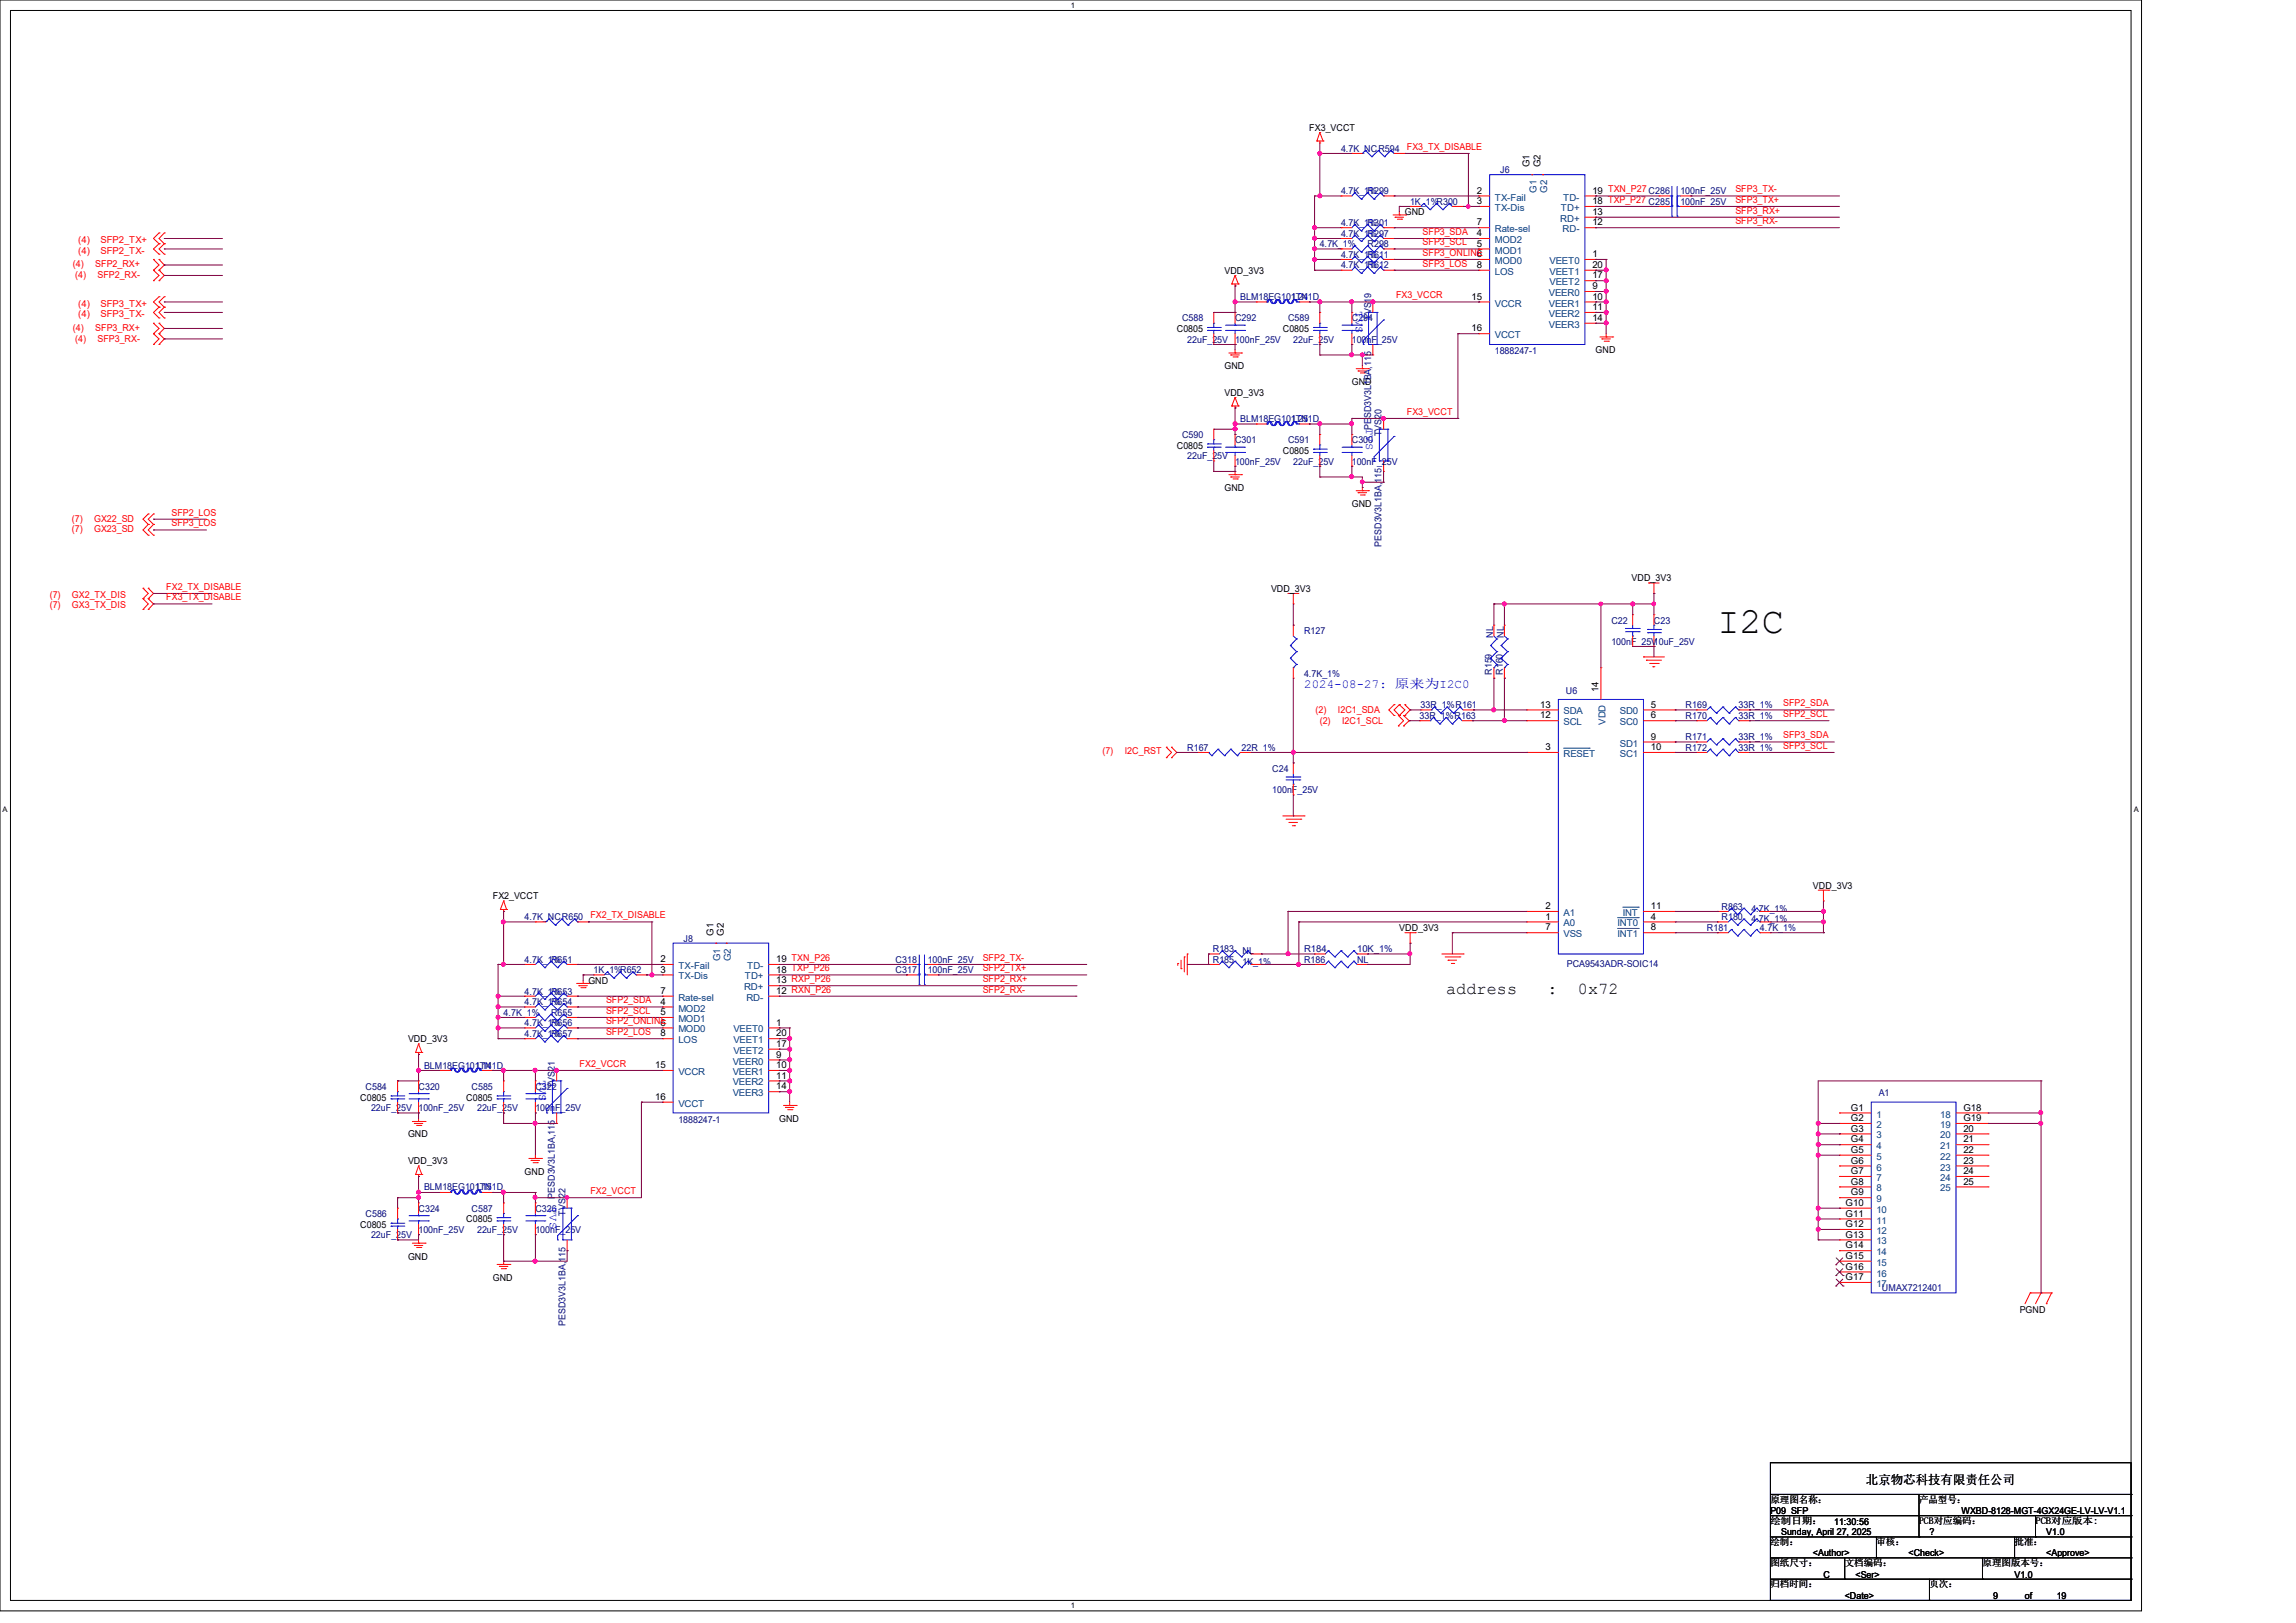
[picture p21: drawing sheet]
<svg xmlns="http://www.w3.org/2000/svg" width="297mm" height="210mm" viewBox="0 0 297 210" stroke-linecap="round" stroke-linejoin="round" font-family="sans-serif">
<defs><g id="words">
<text font-size="4.8" x="222.2" y="81.9">I2C</text>
<g font-size="2.2">
<text x="187.1" y="128.7">address</text>
<text x="200.2" y="128.7">:</text>
<text x="204.1" y="128.7">0x72</text>
</g>
<text font-size="1.6" fill="#00f" x="168.7" y="89">2024-08-27: 原来为I2C0</text>
<text font-size="1.6" x="241.4" y="192">北京物芯科技有限责任公司</text>
<g font-size="1.5" fill="#00f">
<text x="175.4" y="40.3" transform="rotate(90 175.4 40.3)">TVS</text>
<text x="176.7" y="55.4" transform="rotate(90 176.7 55.4)">TVS</text>
<text x="69.8" y="139.7" transform="rotate(90 69.8 139.7)">TVS</text>
<text x="71.1" y="156.2" transform="rotate(90 71.1 156.2)">TVS</text>
</g>
<g font-size="1.2">
<text x="169.4" y="16.9">FX3_VCCT</text>
<text x="197.9" y="21.6" transform="rotate(-90 197.9 21.6)">G1</text>
<text x="199.3" y="21.6" transform="rotate(-90 199.3 21.6)">G2</text>
<text x="181.7" y="27.9">GND</text>
<text x="191" y="25.1">2</text>
<text x="191" y="26.4">3</text>
<text x="191" y="29.2">7</text>
<text x="206" y="25.1">19 TXN_P27 C286</text>
<text x="206" y="26.4">18 TXP_P27 C285</text>
<text x="206" y="27.8">13</text>
<text x="206" y="29.2">12</text>
<text x="158.4" y="35.4">VDD_3V3</text>
<text x="191" y="30.6">4</text>
<text x="191" y="31.9">5</text>
<text x="191" y="33.3">6</text>
<text x="191" y="34.7">8</text>
<text x="206" y="33.3">1</text>
<text x="206" y="34.7">20</text>
<text x="190.4" y="38.8">15</text>
<text x="206" y="37.4">9</text>
<text x="206" y="38.8">10</text>
<text x="206" y="36">17</text>
<text x="206" y="41.5">14</text>
<text x="206" y="40.1">11</text>
<text x="152.2" y="43">C0805</text>
<text x="158.4" y="47.8">GND</text>
<text x="165.9" y="43">C0805</text>
<text x="190.4" y="42.9">16</text>
<text x="206.4" y="45.7">GND</text>
<text x="158.4" y="51.2">VDD_3V3</text>
<text x="174.9" y="49.8">GND</text>
<text x="152.2" y="58">C0805</text>
<text x="165.9" y="58.7">C0805</text>
<text x="158.4" y="63.5">GND</text>
<text x="174.9" y="65.6">GND</text>
<text x="164.4" y="76.6">VDD_3V3</text>
<text x="211.1" y="75.2">VDD_3V3</text>
<text x="206.8" y="89.5" transform="rotate(-90 206.8 89.5)">14</text>
<text x="199.3" y="93">12</text>
<text x="199.3" y="91.6">13</text>
<text x="213.6" y="91.6">5</text>
<text x="213.6" y="93">6</text>
<text x="213.6" y="95.7">9</text>
<text x="199.9" y="97.1">3</text>
<text x="213.6" y="97.1">10</text>
<text x="63.8" y="116.3">FX2_VCCT</text>
<text x="199.9" y="119">1</text>
<text x="199.9" y="117.6">2</text>
<text x="213.6" y="119">4</text>
<text x="213.6" y="117.6">11</text>
<text x="234.5" y="115">VDD_3V3</text>
<text x="85.4" y="124.5">2</text>
<text x="85.4" y="125.9">3</text>
<text x="92.3" y="121.1" transform="rotate(-90 92.3 121.1)">G1</text>
<text x="93.6" y="121.1" transform="rotate(-90 93.6 121.1)">G2</text>
<text x="100.4" y="124.5">19 TXN_P26</text>
<text x="100.4" y="125.9">18 TXP_P26</text>
<text x="181" y="120.4">VDD_3V3</text>
<text x="199.9" y="120.4">7</text>
<text x="213.6" y="120.4">8</text>
<text x="76.1" y="127.3">GND</text>
<text x="85.4" y="130">4</text>
<text x="85.4" y="131.4">5</text>
<text x="85.4" y="128.6">7</text>
<text x="100.4" y="127.3">13 RXP_P26</text>
<text x="100.4" y="128.6">12 RXN_P26</text>
<text x="52.8" y="134.9">VDD_3V3</text>
<text x="85.4" y="132.7">6</text>
<text x="85.4" y="134.1">8</text>
<text x="100.4" y="132.7">1</text>
<text x="100.4" y="136.9">9</text>
<text x="100.4" y="134.1">20</text>
<text x="100.4" y="135.5">17</text>
<text x="46.6" y="142.4">C0805</text>
<text x="60.3" y="142.4">C0805</text>
<text x="84.7" y="142.3">16</text>
<text x="84.7" y="138.2">15</text>
<text x="100.4" y="138.2">10</text>
<text x="100.4" y="141">14</text>
<text x="100.4" y="139.6">11</text>
<text x="239.4" y="143.7">G1</text>
<text x="254" y="143.7">G18</text>
<text x="52.8" y="147.2">GND</text>
<text x="100.8" y="145.2">GND</text>
<text x="239.4" y="145.1">G2</text>
<text x="239.4" y="146.4">G3</text>
<text x="239.4" y="147.8">G4</text>
<text x="239.4" y="149.2">G5</text>
<text x="254" y="145.1">G19</text>
<text x="254" y="146.4">20</text>
<text x="254" y="147.8">21</text>
<text x="254" y="149.2">22</text>
<text x="52.8" y="150.6">VDD_3V3</text>
<text x="67.9" y="152">GND</text>
<text x="239.4" y="150.6">G6</text>
<text x="239.4" y="151.9">G7</text>
<text x="239.4" y="153.3">G8</text>
<text x="239.4" y="154.7">G9</text>
<text x="254" y="150.6">23</text>
<text x="254" y="151.9">24</text>
<text x="254" y="153.3">25</text>
<text x="46.6" y="158.9">C0805</text>
<text x="60.3" y="158.2">C0805</text>
<text x="238.8" y="156">G10</text>
<text x="238.8" y="157.4">G11</text>
<text x="238.8" y="158.8">G12</text>
<text x="238.8" y="160.1">G13</text>
<text x="238.8" y="161.5">G14</text>
<text x="52.8" y="163">GND</text>
<text x="63.8" y="165.7">GND</text>
<text x="238.8" y="162.9">G15</text>
<text x="238.8" y="164.3">G16</text>
<text x="238.8" y="165.6">G17</text>
<text x="261.3" y="169.8">PGND</text>
<text x="229" y="195.9">P09_SFP</text>
<text x="229" y="194.4">原理图名称：</text>
<text x="229" y="197.2">绘制日期：</text>
<text x="237.3" y="197.3">11:30:56</text>
<text x="248.2" y="197.2">PCB对应编码：</text>
<text x="248.2" y="194.4">产品型号：</text>
<text x="253.7" y="195.9">WXBD-8128-MGT-4GX24GE-LV-LV-V1.1</text>
<text x="263.3" y="197.2">PCB对应版本:</text>
<text x="229" y="199.9">绘制：</text>
<text x="229" y="202.6">图纸尺寸：</text>
<text x="230.4" y="198.6">Sunday, April 27, 2025</text>
<text x="234.5" y="201.4">&lt;Author&gt;</text>
<text x="238.6" y="202.6">文档编码：</text>
<text x="242.7" y="199.9">审核：</text>
<text x="246.9" y="201.4">&lt;Check&gt;</text>
<text x="249.6" y="198.6">?</text>
<text x="256.5" y="202.6">原理图版本号：</text>
<text x="260.6" y="199.9">批准：</text>
<text x="264.7" y="198.6">V1.0</text>
<text x="264.7" y="201.4">&lt;Approve&gt;</text>
<text x="229" y="205.4">归档时间：</text>
<text x="235.9" y="204.1">C</text>
<text x="238.6" y="206.9">&lt;Date&gt;</text>
<text x="240" y="204.1">&lt;Ser&gt;</text>
<text x="249.6" y="205.4">页次：</text>
<text x="257.8" y="206.9">9</text>
<text x="260.6" y="204.1">V1.0</text>
<text x="262" y="206.9">of</text>
<text x="266.1" y="206.9">19</text>
</g>
<g font-size="1.2" fill="#000080">
<text x="173.5" y="19.6">4.7K_NCR594</text>
<text x="194.1" y="22.4">J6</text>
<text x="173.5" y="29.3">4.7K_1%</text>
<text x="173.5" y="25.1">4.7K_1%</text>
<text x="176.9" y="29.3">R301</text>
<text x="176.9" y="25.1">R299</text>
<text x="182.4" y="26.5">1K_1%R300</text>
<text x="217.4" y="25.1">100nF_25V</text>
<text x="217.4" y="26.5">100nF_25V</text>
<text x="170.7" y="32">4.7K_1%</text>
<text x="173.5" y="34.7">4.7K_1%</text>
<text x="173.5" y="33.4">4.7K_1%</text>
<text x="173.5" y="30.6">4.7K_1%</text>
<text x="176.9" y="34.7">R612</text>
<text x="176.9" y="33.4">R611</text>
<text x="176.9" y="30.6">R297</text>
<text x="176.9" y="32">R298</text>
<text x="152.9" y="41.6">C588</text>
<text x="159.8" y="41.6">C292</text>
<text x="160.4" y="38.9">BLM18EG101TN1D</text>
<text x="166.6" y="41.6">C589</text>
<text x="167.3" y="38.9">L24</text>
<text x="174.9" y="41.6">C294</text>
<text x="177.4" y="41.4" transform="rotate(-90 177.4 41.4)">TVS19</text>
<text x="153.6" y="44.3">22uF_25V</text>
<text x="159.8" y="44.3">100nF_25V</text>
<text x="167.3" y="44.3">22uF_25V</text>
<text x="174.9" y="44.3">100nF_25V</text>
<text x="193.4" y="45.8">1888247-1</text>
<text x="152.9" y="56.7">C590</text>
<text x="153.6" y="59.4">22uF_25V</text>
<text x="159.8" y="57.4">C301</text>
<text x="160.4" y="54.6">BLM18EG101TN1D</text>
<text x="166.6" y="57.4">C591</text>
<text x="167.3" y="54.6">L25</text>
<text x="174.9" y="57.4">C300</text>
<text x="177.4" y="55.7" transform="rotate(-90 177.4 55.7)">PESD3V3L1BA,115</text>
<text x="178.7" y="56.5" transform="rotate(-90 178.7 56.5)">TVS20</text>
<text x="159.8" y="60.1">100nF_25V</text>
<text x="167.3" y="60.1">22uF_25V</text>
<text x="174.9" y="60.1">100nF_25V</text>
<text x="178.7" y="70.7" transform="rotate(-90 178.7 70.7)">PESD3V3L1BA,115</text>
<text x="168.7" y="82">R127</text>
<text x="193.2" y="82.5" transform="rotate(-90 193.2 82.5)">NL</text>
<text x="194.5" y="82.5" transform="rotate(-90 194.5 82.5)">NL</text>
<text x="208.4" y="80.7">C22</text>
<text x="208.4" y="83.4">100nF_25V10uF_25V</text>
<text x="213.9" y="80.7">C23</text>
<text x="168.7" y="87.5">4.7K_1%</text>
<text x="193" y="87.3" transform="rotate(-90 193 87.3)">R159</text>
<text x="194.4" y="87.3" transform="rotate(-90 194.4 87.3)">R160</text>
<text x="202.6" y="89.7">U6</text>
<text x="183.6" y="93">33R_1%R163</text>
<text x="183.8" y="91.7">33R_1%R161</text>
<text x="218.1" y="91.7">R169</text>
<text x="218.1" y="95.8">R171</text>
<text x="218.1" y="93">R170</text>
<text x="224.9" y="91.7">33R_1%</text>
<text x="224.9" y="95.8">33R_1%</text>
<text x="224.9" y="93">33R_1%</text>
<text x="153.6" y="97.2">R167</text>
<text x="160.6" y="97.2">22R_1%</text>
<text x="164.6" y="99.9">C24</text>
<text x="218.1" y="97.2">R172</text>
<text x="224.9" y="97.2">33R_1%</text>
<text x="164.6" y="102.6">100nF_25V</text>
<text x="67.9" y="119.1">4.7K_NCR650</text>
<text x="222.7" y="119.1">R180</text>
<text x="222.7" y="117.7">R863</text>
<text x="226.6" y="119.3">4.7K_1%</text>
<text x="226.6" y="118">4.7K_1%</text>
<text x="67.9" y="124.6">4.7K_1%</text>
<text x="71.3" y="124.6">R651</text>
<text x="76.8" y="125.9">1K_1%R652</text>
<text x="88.4" y="121.8">J8</text>
<text x="115.9" y="125.9">C317</text>
<text x="115.9" y="124.6">C318</text>
<text x="120" y="124.6">100nF_25V</text>
<text x="120" y="125.9">100nF_25V</text>
<text x="156.9" y="124.6">R185</text>
<text x="156.9" y="123.2">R183</text>
<text x="160.7" y="124.8">1K_1%</text>
<text x="160.7" y="123.5">NL</text>
<text x="168.7" y="124.6">R186</text>
<text x="168.7" y="123.2">R184</text>
<text x="175.6" y="124.6">NL</text>
<text x="175.6" y="123.2">10K_1%</text>
<text x="202.7" y="125.1">PCA9543ADR-SOIC14</text>
<text x="220.8" y="120.4">R181</text>
<text x="227.7" y="120.4">4.7K_1%</text>
<text x="65.1" y="131.4">4.7K_1%</text>
<text x="67.9" y="130">4.7K_1%</text>
<text x="67.9" y="128.7">4.7K_1%</text>
<text x="71.3" y="130">R654</text>
<text x="71.3" y="131.4">R655</text>
<text x="71.3" y="128.7">R653</text>
<text x="67.9" y="134.2">4.7K_1%</text>
<text x="67.9" y="132.8">4.7K_1%</text>
<text x="71.3" y="134.2">R657</text>
<text x="71.3" y="132.8">R656</text>
<text x="47.3" y="141">C584</text>
<text x="48" y="143.8">22uF_25V 100nF_25V</text>
<text x="54.1" y="141">C320</text>
<text x="54.9" y="138.3">BLM18EG101TN1D</text>
<text x="61" y="141">C585</text>
<text x="61.7" y="143.8">22uF_25V</text>
<text x="61.7" y="138.3">L14</text>
<text x="69.3" y="141">C322</text>
<text x="69.3" y="143.8">100nF_25V</text>
<text x="71.8" y="140.8" transform="rotate(-90 71.8 140.8)">TVS21</text>
<text x="243" y="141.9">A1</text>
<text x="87.8" y="145.3">1888247-1</text>
<text x="54.9" y="154">BLM18EG101TN1D</text>
<text x="61.7" y="154">L15</text>
<text x="71.8" y="155.1" transform="rotate(-90 71.8 155.1)">PESD3V3L1BA,115</text>
<text x="47.3" y="157.5">C586</text>
<text x="48" y="160.2">22uF_25V</text>
<text x="54.1" y="156.8">C324</text>
<text x="54.1" y="159.6">100nF_25V</text>
<text x="61" y="156.8">C587</text>
<text x="61.7" y="159.6">22uF_25V</text>
<text x="69.3" y="156.8">C326</text>
<text x="69.3" y="159.6">100nF_25V</text>
<text x="73.2" y="157.3" transform="rotate(-90 73.2 157.3)">TVS22</text>
<text x="243.5" y="167.1">UMAX7212401</text>
<text x="73.2" y="171.6" transform="rotate(-90 73.2 171.6)">PESD3V3L1BA,115</text>
</g>
<g font-size="1.2" fill="#f00">
<text x="182" y="19.4">FX3_TX_DISABLE</text>
<text x="224.5" y="24.9">SFP3_TX-</text>
<text x="224.5" y="26.2">SFP3_TX+</text>
<text x="224.5" y="27.6">SFP3_RX+</text>
<text x="224.5" y="29">SFP3_RX-</text>
<text x="9.4" y="34.6">(4)</text>
<text x="9.7" y="36">(4)</text>
<text x="10.1" y="32.8">(4)</text>
<text x="10.1" y="31.5">(4)</text>
<text x="12.3" y="34.6">SFP2_RX+</text>
<text x="12.6" y="36">SFP2_RX-</text>
<text x="13" y="31.5">SFP2_TX+</text>
<text x="13" y="32.8">SFP2_TX-</text>
<text x="184" y="30.4">SFP3_SDA</text>
<text x="184" y="31.8">SFP3_SCL</text>
<text x="184" y="33.1">SFP3_ONLINE</text>
<text x="184" y="34.5">SFP3_LOS</text>
<text x="10.1" y="41">(4)</text>
<text x="10.1" y="39.7">(4)</text>
<text x="13" y="39.7">SFP3_TX+</text>
<text x="13" y="41">SFP3_TX-</text>
<text x="180.6" y="38.6">FX3_VCCR</text>
<text x="9.4" y="42.8">(4)</text>
<text x="9.7" y="44.2">(4)</text>
<text x="12.3" y="42.8">SFP3_RX+</text>
<text x="12.6" y="44.2">SFP3_RX-</text>
<text x="182" y="53.7">FX3_VCCT</text>
<text x="9.3" y="68.9">(7)</text>
<text x="9.3" y="67.5">(7)</text>
<text x="12.2" y="68.9">GX23_SD</text>
<text x="12.2" y="67.5">GX22_SD</text>
<text x="22.2" y="66.7">SFP2_LOS</text>
<text x="22.2" y="68.1">SFP3_LOS</text>
<text x="6.4" y="77.4">(7)</text>
<text x="9.3" y="77.4">GX2_TX_DIS</text>
<text x="21.5" y="76.3">FX2_TX_DISABLE</text>
<text x="21.5" y="77.7">FX3_TX_DISABLE</text>
<text x="6.4" y="78.7">(7)</text>
<text x="9.3" y="78.7">GX3_TX_DIS</text>
<text x="170.2" y="92.2">(2)</text>
<text x="170.7" y="93.7">(2)</text>
<text x="173.1" y="92.2">I2C1_SDA</text>
<text x="173.6" y="93.7">I2C1_SCL</text>
<text x="230.7" y="92.8">SFP2_SCL</text>
<text x="230.7" y="91.4">SFP2_SDA</text>
<text x="230.7" y="95.5">SFP3_SDA</text>
<text x="142.6" y="97.5">(7)</text>
<text x="145.5" y="97.5">I2C_RST</text>
<text x="230.7" y="96.9">SFP3_SCL</text>
<text x="76.4" y="118.8">FX2_TX_DISABLE</text>
<text x="127.1" y="124.3">SFP2_TX-</text>
<text x="127.1" y="125.7">SFP2_TX+</text>
<text x="78.4" y="129.8">SFP2_SDA</text>
<text x="78.4" y="131.2">SFP2_SCL</text>
<text x="127.1" y="128.4">SFP2_RX-</text>
<text x="127.1" y="127.1">SFP2_RX+</text>
<text x="78.4" y="132.5">SFP2_ONLINE</text>
<text x="78.4" y="133.9">SFP2_LOS</text>
<text x="75" y="138">FX2_VCCR</text>
<text x="76.4" y="154.5">FX2_VCCT</text>
</g>
<g font-size="1.2" fill="#004080">
<text x="193.4" y="25.9">TX-Fail</text>
<text x="193.4" y="27.3">TX-Dis</text>
<text x="198.8" y="24.9" transform="rotate(-90 198.8 24.9)">G1</text>
<text x="200.1" y="24.9" transform="rotate(-90 200.1 24.9)">G2</text>
<text x="201.8" y="28.7">RD+</text>
<text x="201.9" y="27.3">TD+</text>
<text x="202.2" y="25.9">TD-</text>
<text x="193.4" y="31.5">MOD2</text>
<text x="193.4" y="32.8">MOD1</text>
<text x="193.4" y="34.2">MOD0</text>
<text x="193.4" y="30.1">Rate-sel</text>
<text x="193.4" y="35.6">LOS</text>
<text x="200.4" y="34.2">VEET0</text>
<text x="200.4" y="35.6">VEET1</text>
<text x="202.1" y="30.1">RD-</text>
<text x="193.4" y="39.7">VCCR</text>
<text x="200.4" y="38.3">VEER0</text>
<text x="200.4" y="39.7">VEER1</text>
<text x="200.4" y="41">VEER2</text>
<text x="200.4" y="36.9">VEET2</text>
<text x="193.4" y="43.8">VCCT</text>
<text x="200.4" y="42.4">VEER3</text>
<text x="202.3" y="93.9">SCL</text>
<text x="202.3" y="92.5">SDA</text>
<text x="207.7" y="93.8" transform="rotate(-90 207.7 93.8)">VDD</text>
<text x="209.5" y="92.5">SD0</text>
<text x="209.5" y="93.9">SC0</text>
<text x="202.3" y="98">RESET</text>
<text x="209.5" y="96.6">SD1</text>
<text x="209.5" y="98">SC1</text>
<text x="202.3" y="119.9">A0</text>
<text x="202.3" y="118.5">A1</text>
<text x="209.2" y="119.9">INT0</text>
<text x="209.9" y="118.5">INT</text>
<text x="87.8" y="125.4">TX-Fail</text>
<text x="93.2" y="124.4" transform="rotate(-90 93.2 124.4)">G1</text>
<text x="94.5" y="124.4" transform="rotate(-90 94.5 124.4)">G2</text>
<text x="96.6" y="125.4">TD-</text>
<text x="202.3" y="121.3">VSS</text>
<text x="209.2" y="121.3">INT1</text>
<text x="87.8" y="126.7">TX-Dis</text>
<text x="87.8" y="130.9">MOD2</text>
<text x="87.8" y="129.5">Rate-sel</text>
<text x="96.3" y="128.1">RD+</text>
<text x="96.3" y="126.7">TD+</text>
<text x="96.6" y="129.5">RD-</text>
<text x="87.8" y="132.2">MOD1</text>
<text x="87.8" y="133.6">MOD0</text>
<text x="87.8" y="135">LOS</text>
<text x="94.8" y="137.8">VEER0</text>
<text x="94.9" y="133.6">VEET0</text>
<text x="94.9" y="135">VEET1</text>
<text x="94.9" y="136.4">VEET2</text>
<text x="87.8" y="143.2">VCCT</text>
<text x="87.8" y="139.1">VCCR</text>
<text x="94.8" y="139.1">VEER1</text>
<text x="94.8" y="141.9">VEER3</text>
<text x="94.8" y="140.5">VEER2</text>
<text x="242.7" y="144.6">1</text>
<text x="242.7" y="146">2</text>
<text x="242.7" y="147.3">3</text>
<text x="242.7" y="148.7">4</text>
<text x="251" y="144.6">18</text>
<text x="251" y="146">19</text>
<text x="251" y="147.3">20</text>
<text x="251" y="148.7">21</text>
<text x="242.7" y="150.1">5</text>
<text x="242.7" y="151.5">6</text>
<text x="242.7" y="152.8">7</text>
<text x="242.7" y="154.2">8</text>
<text x="242.7" y="155.6">9</text>
<text x="251" y="150.1">22</text>
<text x="251" y="151.5">23</text>
<text x="251" y="152.8">24</text>
<text x="251" y="154.2">25</text>
<text x="242.7" y="156.9">10</text>
<text x="242.7" y="158.3">11</text>
<text x="242.7" y="159.7">12</text>
<text x="242.7" y="161">13</text>
<text x="242.7" y="162.4">14</text>
<text x="242.7" y="163.8">15</text>
<text x="242.7" y="165.2">16</text>
<text x="242.7" y="166.5">17</text>
</g>
<g font-size="1">
<text x="138.5" y="1">1</text>
<text x=".3" y="105.1">A</text>
<text x="276" y="105.1">A</text>
<text x="138.5" y="208.1">1</text>
</g>
</g></defs>
<path d="M0 0h277v208.4h-277zM1.4 1.4h274.3v205.7h-274.3z" fill="none" stroke="#000" stroke-width=".13"/>
<g fill="#fff">
<path d="M138.5 .1h.6v1.1h-.6z"/>
<path d="M138.5 207.2h.6v1.1h-.6z"/>
<path d="M.3 104.2h.7v1.1h-.7z"/>
<path d="M276 104.2h.6v1.1h-.6z"/>
</g>
<g fill="none" stroke="#f00" stroke-width=".13">
<path d="M170.3 18.2h.1M170.3 18.2h.9M170.7 18.5h.1M170.7 17.1h.1M170.7 18.2v.3M170.7 17.1l-.4 1.1M170.7 17.1l.5 1.1M171.2 18.2h.1M174.9 19.9h.1M174.9 19.9h1.3M180.3 19.9h1.4M181.7 19.9h.1"/>
<path d="M19.9 33.6h.1M19.9 35h.1M19.9 36.3h.1M19.9 33.6l.7 .7-.7 .7M19.9 35l.7 .6-.7 .7M20.6 30.1h.1M20.6 31.5h.1M20.6 32.9h.1M20.6 38.4h.1M20.6 39.8h.1M20.6 35h.1M20.6 33.6h.1"/>
<path d="M20.6 36.3h.1M20.6 30.1l-.7 .8 .7 .6M20.6 31.5l-.7 .7 .7 .7M20.6 38.4l-.7 .7 .7 .7M20.6 39.8l-.7 .6 .7 .7M20.6 33.6l.7 .7-.7 .7M20.6 35l.7 .6-.7 .7M21.3 30.1h.1M21.3 31.5h.1M21.3 32.9h.1M21.3 38.4h.1M21.3 39.8h.1"/>
<path d="M21.3 30.1l-.7 .8 .7 .6M21.3 31.5l-.7 .7 .7 .7M21.3 38.4l-.7 .7 .7 .7M21.3 39.8l-.7 .6 .7 .7M159.3 36.7h.1M159.3 36.7h.9M159.8 37h.1M159.8 35.6h.1M159.8 36.7v.3M159.8 35.6l-.5 1.1M159.8 35.6l.4 1.1M160.2 36.7h.1"/>
<path d="M162.5 39.1h.1M162.5 39.1h1.4M168 39.1h1.4M169.4 39.1h.1M173.5 35h.1M173.5 33.6h.1M173.5 29.5h.1M173.5 30.9h.1M173.5 32.2h.1M173.5 25.4h.1M173.5 35h1.4M173.5 33.6h1.4"/>
<path d="M173.5 25.4h1.4M173.5 30.9h1.4M173.5 32.2h1.4M173.5 29.5h1.4M177.6 39.1h.1M177.6 39.1v1.3M179 35h1.3M179 33.6h1.3M179 25.4h1.3M179 30.9h1.3M179 32.2h1.3M179 29.5h1.3"/>
<path d="M180.2 27.8h1.7M180.3 35h.1M180.3 33.6h.1M180.3 29.5h.1M180.3 30.9h.1M180.3 32.2h.1M180.3 25.4h.1M180.5 28.1h.1M180.5 28.1h1.1M180.8 28.4h.5M181 27.8h.1M181 27.4v.4"/>
<path d="M181.3 28.4h.1M181.9 27.8h.1M182.4 26.7h.1M182.4 26.7h1.4M187.9 26.7h1.4M189.3 26.7h.1M191.3 25.4h.1M191.3 26.7h.1M191.3 30.9h.1M191.3 32.2h.1M191.3 33.6h.1M191.3 29.5h.1"/>
<path d="M191.3 35h.1M191.3 39.1h.1M191.3 35h1.4M191.3 33.6h1.4M191.3 25.4h1.4M191.3 26.7h1.4M191.3 30.9h1.4M191.3 32.2h1.4M191.3 29.5h1.4M191.3 39.1h1.4M198.2 22.6h.1M199.6 22.6h.1"/>
<path d="M205 28.1h1.4M205 35h1.4M205 33.6h1.4M205 25.4h1.4M205 26.7h1.4M205 29.5h1.4M205 37.7h1.4M205 39.1h1.4M205 36.3h1.4M206.4 33.6h.1M206.4 37.7h.1M206.4 39.1h.1"/>
<path d="M206.4 35h.1M206.4 25.4h.1M206.4 26.7h.1M206.4 36.3h.1M206.4 28.1h.1M206.4 29.5h.1M214.6 25.4h.1M214.6 26.7h.1M214.6 25.4h1.4M214.6 26.7h1.4M217.4 25.4h1.3M217.4 26.7h1.3"/>
<path d="M218.7 25.4h.1M218.7 26.7h.1M19.9 43.2h.1M19.9 44.6h.1M19.9 41.8h.1M19.9 43.2l.7 .7-.7 .7M19.9 41.8l.7 .7-.7 .7M20.6 41.1h.1M20.6 44.6h.1M20.6 43.2h.1M20.6 41.8h.1M20.6 43.2l.7 .7-.7 .7"/>
<path d="M20.6 41.8l.7 .7-.7 .7M21.3 41.1h.1M157 55.5h.1M157 59.6h.1M157 40.4h.1M157 44.6h.1M157 40.4v1.4M157 43.2v1.4M157 55.5v1.4M157 58.3v1.3M159 45.7h1.6M159.2 45.9h.1"/>
<path d="M159.2 45.9h1.1M159.3 52.5h.1M159.3 52.5h.9M159.5 46.2h.6M159.8 45.7h.1M159.8 52.8h.1M159.8 51.4h.1M159.8 40.4h.1M159.8 44.6h.1M159.8 56.2h.1M159.8 40.4v1.4M159.8 43.2v1.4"/>
<path d="M159.8 45.3v.4M159.8 52.5v.3M159.8 56.2v1.4M159.8 59v1.3M159.8 51.4l-.5 1.1M159.8 51.4l.4 1.1M160.1 46.2h.1M160.2 52.5h.1M160.6 45.7h.1M162.5 54.9h.1M162.5 54.9h1.4M168 54.9h1.4"/>
<path d="M169.4 54.9h.1M170.7 40.4h.1M170.7 44.6h.1M170.7 56.2h.1M170.7 40.4v1.4M170.7 43.2v1.4M170.7 56.2v1.4M170.7 59v1.3M174.9 56.2h.1M174.9 40.4h.1M174.9 44.6h.1M174.9 40.4v1.4"/>
<path d="M174.9 43.2v1.4M174.9 56.2v1.4M174.9 59v1.3M175.4 47.7h1.6M175.7 48h.1M175.7 48h1.1M176 48.3h.5M176.2 47.7h.1M176.2 47.3v.4M176.5 48.3h.1M177 47.7h.1M177.6 45.9h.1"/>
<path d="M177.6 44.6v1.3M179 54.1h.1M179 54.1v1.4M179 59.6v1.4M191.3 43.2h.1M191.3 43.2h1.4M205 41.8h1.4M205 40.4h1.4M206.4 41.8h.1M206.4 40.4h.1M207 43.6h1.6M207.2 43.9h.1"/>
<path d="M207.2 43.9h1.1M207.5 44.2h.6M207.8 43.6h.1M207.8 43.2v.4M208.1 44.2h.1M208.6 43.6h.1M18.5 77.5h.1M18.5 76.1h.1M18.5 78.9h.1M18.5 76.1l.7 .7-.7 .7M18.5 77.5l.7 .6-.7 .8M19.2 67.9h.1"/>
<path d="M19.2 69.3h.1M19.2 66.5h.1M19.2 76.1h.1M19.2 77.5h.1M19.2 78.9h.1M19.2 67.9l-.7 .7 .7 .7M19.2 66.5l-.7 .7 .7 .7M19.2 76.1l.7 .7-.7 .7M19.2 77.5l.7 .6-.7 .8M19.9 69.3h.1M19.9 67.9h.1M19.9 66.5h.1"/>
<path d="M19.9 67.9l-.7 .7 .7 .7M19.9 66.5l-.7 .7 .7 .7M159 61.4h1.6M159.2 61.7h.1M159.2 61.7h1.1M159.5 62h.6M159.8 61.4h.1M159.8 60.3h.1M159.8 61v.4M160.1 62h.1M160.6 61.4h.1M166.6 76.8h.1"/>
<path d="M166.6 76.8h1.4M167.3 78.1h.1M167.3 76.8v1.3M170.7 60.3h.1M174.9 60.3h.1M175.4 63.5h1.6M175.7 63.8h.1M175.7 63.8h1.1M176 64.1h.5M176.2 63.5h.1M176.2 63.1v.4M176.5 64.1h.1"/>
<path d="M177 63.5h.1M179 61h.1M211.2 79.5h.1M211.2 79.5v1.4M213.3 75.4h.1M213.3 75.4h1.3M214 76.8h.1M214 79.5h.1M214 75.4v1.4M214 79.5v1.4M150.9 96.7h.1M150.9 98h.1"/>
<path d="M150.9 96.7l.7 .7-.7 .6M151.6 98h.1M151.6 96.7h.1M151.6 96.7l.6 .7-.6 .6M155 97.4h.1M155 97.4h1.3M160.4 97.4h1.4M161.8 97.4h.1M167.3 98.7h.1M167.3 80.9h.1M167.3 87.8h.1M167.3 80.9v1.4"/>
<path d="M167.3 86.4v1.4M167.3 98.7v1.4M180.3 91.2h.1M180.3 92.6h.1M180.3 91.2l-.6 .7 .6 .7M180.9 92.6h.1M180.9 93.9h.1M180.9 92.6l.7 .7-.7 .6M181 92.6h.1M181 91.2h.1M181 91.2l-.7 .7 .7 .7M181 91.2l.7 .7-.7 .7"/>
<path d="M181.6 93.9h.1M181.6 92.6h.1M181.6 92.6l.7 .7-.7 .6M181.7 91.2h.1M181.7 92.6h.1M181.7 91.2l.7 .7-.7 .7M183.6 93.3h.1M183.6 93.3h1.4M183.8 91.9h.1M183.8 91.9h1.4M189.1 93.3h1.4M189.3 91.9h1.3"/>
<path d="M190.5 93.3h.1M190.6 91.9h.1M193.3 87.8h.1M193.3 80.9h.1M193.3 80.9v1.4M193.3 86.4v1.4M194.6 87.8h.1M194.6 80.9h.1M194.6 80.9v1.4M194.6 86.4v1.4M197.5 97.4h.1M197.5 93.3h.1"/>
<path d="M197.5 91.9h.1M197.5 93.3h4.1M197.5 91.9h4.1M197.5 97.4h4.1M207.1 86.4h.1M207.1 86.4v4.1M211.2 83.7h.1M211.2 82.3v1.4M212.6 85h.1M212.6 85h2.7M212.6 93.3h4.1M212.6 91.9h4.1"/>
<path d="M212.6 97.4h4.1M212.6 96h4.1M213 85.4h.1M213 85.4h1.9M213.4 85.9h1.1M213.8 86.3h.1M213.8 86.3h.3M214 83.7h.1M214 82.3v1.4M214.5 85.9h.1M216.7 91.9h.1M216.7 93.3h.1"/>
<path d="M216.7 96h.1M216.7 97.4h.1M219.5 91.9h.1M219.5 97.4h.1M219.5 96h.1M219.5 93.3h.1M219.5 93.3h1.3M219.5 91.9h1.3M219.5 97.4h1.3M219.5 96h1.3M224.9 93.3h1.4M224.9 91.9h1.4"/>
<path d="M224.9 97.4h1.4M224.9 96h1.4M226.3 91.9h.1M226.3 97.4h.1M226.3 96h.1M226.3 93.3h.1M64.7 117.7h.1M64.7 117.7h.8M65.2 117.9h.1M65.2 116.6h.1M65.2 117.7v.2M65.2 116.6l-.5 1.1"/>
<path d="M65.2 116.6l.3 1.1M65.5 117.7h.1M69.3 119.3h.1M69.3 119.3h1.3M74.7 119.3h1.4M76.1 119.3h.1M165.9 105.6h2.8M166.4 106h1.9M166.8 106.4h.1M166.8 106.4h1.1M167.2 106.8h.3M167.3 102.9h.1"/>
<path d="M167.3 101.5v1.4M167.5 106.8h.1M168.3 106h.1M168.7 105.6h.1M197.5 119.3h.1M197.5 117.9h.1M197.5 119.3h4.1M197.5 117.9h4.1M212.6 119.3h4.1M212.6 117.9h4.1M216.7 119.3h.1M216.7 117.9h.1"/>
<path d="M222.2 119.3h.1M222.2 117.9h.1M222.2 119.3h1.4M222.2 117.9h1.4M227.7 119.3h1.3M227.7 117.9h1.3M229 119.3h.1M229 117.9h.1M235.2 115.2h1.4M235.9 116.6h.1M235.9 115.2v1.4M236.6 115.2h.1"/>
<path d="M51.4 139.9h.1M51.4 139.9v1.4M53.8 136.2h.1M53.8 136.2h.8M54.1 136.4h.1M54.1 135.1h.1M54.1 139.9h.1M54.1 136.2v.2M54.1 139.9v1.4M54.1 135.1l-.3 1.1M54.1 135.1l.5 1.1M54.6 136.2h.1"/>
<path d="M56.9 138.5h.1M56.9 138.5h1.4M62.4 138.5h1.4M63.8 138.5h.1M65.2 139.9h.1M65.2 139.9v1.4M67.9 130.3h.1M67.9 131.7h.1M67.9 124.8h.1M67.9 134.4h.1M67.9 133h.1M67.9 128.9h.1"/>
<path d="M67.9 124.8h1.4M67.9 130.3h1.4M67.9 131.7h1.4M67.9 133h1.4M67.9 128.9h1.4M67.9 134.4h1.4M69.3 139.9h.1M69.3 139.9v1.4M72 138.5h.1M72 138.5v1.4M73.4 124.8h1.3M73.4 130.3h1.3"/>
<path d="M73.4 131.7h1.3M73.4 133h1.3M73.4 128.9h1.3M73.4 134.4h1.3M74.6 127.3h1.6M74.7 130.3h.1M74.7 131.7h.1M74.7 124.8h.1M74.7 134.4h.1M74.7 133h.1M74.7 128.9h.1M74.9 127.6h.1"/>
<path d="M74.9 127.6h1.1M75.1 127.8h.6M75.4 127.3h.1M75.4 126.9v.4M75.7 127.8h.1M76.2 127.3h.1M76.8 126.2h.1M76.8 126.2h1.3M82.3 126.2h1.4M83.7 126.2h.1M85.7 124.8h.1M85.7 126.2h.1"/>
<path d="M85.7 130.3h.1M85.7 131.7h.1M85.7 133h.1M85.7 128.9h.1M85.7 134.4h.1M85.7 138.5h.1M85.7 138.5h1.4M85.7 124.8h1.4M85.7 130.3h1.4M85.7 131.7h1.4M85.7 126.2h1.4M85.7 133h1.4"/>
<path d="M85.7 128.9h1.4M85.7 134.4h1.4M92.6 122h.1M93.9 122h.1M99.4 127.6h1.4M99.4 138.5h1.4M99.4 124.8h1.4M99.4 126.2h1.4M99.4 133h1.4M99.4 128.9h1.4M99.4 134.4h1.4M99.4 137.2h1.4"/>
<path d="M99.4 135.8h1.4M99.4 139.9h1.4M100.8 133h.1M100.8 137.2h.1M100.8 138.5h.1M100.8 134.4h.1M100.8 124.8h.1M100.8 126.2h.1M100.8 135.8h.1M100.8 127.6h.1M100.8 128.9h.1M100.8 139.9h.1"/>
<path d="M117.3 124.8h.1M117.3 126.2h.1M117.3 124.8h1.3M117.3 126.2h1.3M120 124.8h1.4M120 126.2h1.4M121.4 124.8h.1M121.4 126.2h.1M152.4 124.7h.1M152.4 124.7v.2M152.8 125.3h.1M152.8 124.2v1.1"/>
<path d="M153.2 123.8h.1M153.2 123.8v2M153.6 123.4h.1M153.6 123.4v2.8M156.3 124.8h.1M156.3 123.4h.1M156.3 123.4h1.4M156.3 124.8h1.4M161.8 123.4h1.4M161.8 124.8h1.4M163.2 124.8h.1M163.2 123.4h.1"/>
<path d="M170.1 123.4h.1M170.1 124.8h.1M170.1 123.4h1.4M170.1 124.8h1.4M175.6 123.4h1.3M175.6 124.8h1.3M176.9 123.4h.1M176.9 124.8h.1M181.7 120.7h1.4M182.4 122h.1M182.4 120.7v1.3M183.1 120.7h.1"/>
<path d="M186.5 123.4h2.8M186.9 123.8h1.9M187.3 124.2h.1M187.3 124.2h1.1M187.7 124.7h.3M188 124.7h.1M188.8 123.8h.1M189.3 123.4h.1M197.5 120.7h.1M197.5 120.7h4.1M212.6 120.7h4.1M216.7 120.7h.1"/>
<path d="M222.2 120.7h.1M222.2 120.7h1.4M227.7 120.7h1.3M229 120.7h.1M51.4 144h.1M51.4 156.3h.1M51.4 142.6v1.4M51.4 156.3v1.4M51.4 159.1v1.3M53.3 145.1h1.7M53.6 145.4h.1M53.6 145.4h1.1"/>
<path d="M53.8 152h.1M53.8 152h.8M53.9 145.6h.5M54.1 145.1h.1M54.1 152.2h.1M54.1 150.9h.1M54.1 155.7h.1M54.1 159.8h.1M54.1 144h.1M54.1 142.6v1.4M54.1 144.7v.4M54.1 152v.2"/>
<path d="M54.1 155.7v1.3M54.1 158.4v1.4M54.1 150.9l-.3 1.1M54.1 150.9l.5 1.1M54.4 145.6h.1M54.6 152h.1M55 145.1h.1M56.9 154.3h.1M56.9 154.3h1.4M62.4 154.3h1.4M63.8 154.3h.1M65.2 144h.1"/>
<path d="M65.2 155.7h.1M65.2 159.8h.1M65.2 142.6v1.4M65.2 155.7v1.3M65.2 158.4v1.4M68.4 149.9h1.7M68.7 150.2h.1M68.7 150.2h1.1M69 150.5h.5M69.3 149.9h.1M69.3 155.7h.1M69.3 159.8h.1"/>
<path d="M69.3 144h.1M69.3 142.6v1.4M69.3 149.5v.4M69.3 155.7v1.3M69.3 158.4v1.4M69.5 150.5h.1M70.1 149.9h.1M72 145.4h.1M72 144v1.4M73.4 155h.1M73.4 155v1.3M85.7 142.6h.1"/>
<path d="M85.7 142.6h1.4M99.4 141.3h1.4M100.8 141.3h.1M101.3 143h1.7M101.6 143.3h.1M101.6 143.3h1.1M101.9 143.6h.5M102.2 143h.1M102.2 142.6v.4M102.4 143.6h.1M103 143h.1M238 144h.1"/>
<path d="M238 145.4h.1M238 146.7h.1M238 148.1h.1M238 149.5h.1M238 150.9h.1M238 152.2h.1M238 153.6h.1M238 155h.1M238 156.3h.1M238 157.7h.1M238 159.1h.1M238 145.4h4.1"/>
<path d="M238 144h4.1M238 146.7h4.1M238 148.1h4.1M238 149.5h4.1M238 150.9h4.1M238 152.2h4.1M238 153.6h4.1M238 155h4.1M238 156.3h4.1M238 157.7h4.1M238 159.1h4.1M253 145.4h4.2"/>
<path d="M253 144h4.2M253 146.7h4.2M253 148.1h4.2M253 149.5h4.2M253 150.9h4.2M253 152.2h4.2M253 153.6h4.2M257.2 144h.1M257.2 145.4h.1M257.2 146.7h.1M257.2 148.1h.1M257.2 149.5h.1"/>
<path d="M257.2 150.9h.1M257.2 152.2h.1M257.2 153.6h.1M51.4 160.4h.1M53.3 160.9h1.7M53.6 161.2h.1M53.6 161.2h1.1M53.9 161.4h.5M54.1 160.9h.1M54.1 160.4v.5M54.4 161.4h.1M55 160.9h.1"/>
<path d="M64.3 163.6h1.7M64.6 163.9h.1M64.6 163.9h1.1M64.9 164.2h.5M65.2 163.6h.1M65.2 163.2v.4M65.4 164.2h.1M66 163.6h.1M73.4 161.8h.1M73.4 160.4v1.4M238 160.4h.1M238 161.8h.1"/>
<path d="M238 163.2h.1M238 164.6h.1M238 165.9h.1M238 160.4h4.1M238 161.8h4.1M238 163.2h4.1M238 164.6h4.1M238 165.9h4.1M262.6 167.3h.1M262.6 167.3l-.6 1.4M262.6 167.3h2.8M264 167.3h.1"/>
<path d="M264 167.3l-.7 1.4M264.7 168.7h.1M265.4 167.3h.1M265.4 167.3l-.7 1.4"/>
</g>
<g fill="none" stroke="#000" stroke-width=".13">
<path d="M229 189.3h46.7v17.8h-46.7zM229 193.4h46.7M229 196.1h46.7M229 198.9h46.7M242.7 198.9v2.7M248.2 196.1h.1M248.2 198.9h.1M248.2 193.4v5.5M260.6 198.9v2.7M263.3 198.9h.1M263.3 196.1v2.8M275.7 193.4h.1"/>
<path d="M275.7 196.1h.1M275.7 198.9h.1M229 201.6h46.7M229 204.3h46.7M238.6 204.3h.1M238.6 201.6v2.7M242.7 201.6h.1M249.6 207.1h.1M249.6 204.3v2.8M256.5 204.3h.1M256.5 201.6v2.7M260.6 201.6h.1"/>
<path d="M275.7 201.6h.1M275.7 204.3h.1"/>
</g>
<g fill="none" stroke="#00f" stroke-width=".13">
<path d="M176.7 19.5h.1M176.7 19.5l-.5 .4M176.7 19.5l.8 .8M178.3 19.5h.1M178.3 19.5l-.8 .8M178.3 19.5l.8 .8M179.9 19.5h.1M179.9 19.5l-.8 .8M179.9 19.5l.4 .4M180.3 19.9h.1M163.9 39.1h.1M164.4 39.1l-.1-.2-.2-.1-.2 .1v.2"/>
<path d="M164.5 39.1v-.2l-.2-.1-.2 .1-.1 .2M164.9 39.1l-.2 .2-.3-.2M165.1 39.1l-.3 .2-.2-.2M165.5 39.1l-.1-.2-.2-.1-.2 .1v.2M165.7 39.1l-.1-.2-.2-.1-.2 .1-.1 .2M166 39.1l-.2 .2-.3-.2M166.2 39.1l-.3 .2-.2-.2M166.6 39.1l-.1-.2-.2-.1-.2 .1v.2M166.7 39.1l-.1-.2-.1-.1-.2 .1-.1 .2M167.1 39.1l-.2 .2-.3-.2M167.3 39.1l-.3 .2-.2-.2M167.7 39.1l-.1-.2-.2-.1-.1 .1-.1 .2"/>
<path d="M167.7 39.1h.3M167.8 39.1l-.1-.2-.1-.1-.2 .1-.1 .2M168 39.1h.1M175.3 34.5h.1M175.3 33.2h.1M175.3 29h.1M175.3 30.4h.1M175.3 31.8h.1M175.3 24.9h.1M175.3 34.5l-.4 .5M175.3 34.5l.8 .9M175.3 33.2l-.4 .4"/>
<path d="M175.3 33.2l.8 .8M175.3 29l-.4 .5M175.3 29l.8 .9M175.3 30.4l-.4 .5M175.3 30.4l.8 .8M175.3 31.8l-.4 .4M175.3 31.8l.8 .8M175.3 24.9l-.4 .5M175.3 24.9l.8 .9M176.1 35.4h.1M176.1 34h.1M176.1 29.9h.1"/>
<path d="M176.1 31.2h.1M176.1 32.6h.1M176.1 25.8h.1M176.9 34.5h.1M176.9 33.2h.1M176.9 29h.1M176.9 30.4h.1M176.9 31.8h.1M176.9 24.9h.1M176.9 34.5l-.8 .9M176.9 34.5l.9 .9M176.9 33.2l-.8 .8"/>
<path d="M176.9 33.2l.9 .8M176.9 29l-.8 .9M176.9 29l.9 .9M176.9 30.4l-.8 .8M176.9 30.4l.9 .8M176.9 31.8l-.8 .8M176.9 31.8l.9 .8M176.9 24.9l-.8 .9M176.9 24.9l.9 .9M177.5 20.3h.1M177.8 35.4h.1M177.8 34h.1"/>
<path d="M177.8 29.9h.1M177.8 31.2h.1M177.8 32.6h.1M177.8 25.8h.1M178.6 34.5h.1M178.6 33.2h.1M178.6 29h.1M178.6 30.4h.1M178.6 31.8h.1M178.6 24.9h.1M178.6 34.5l-.8 .9M178.6 34.5l.4 .5"/>
<path d="M178.6 33.2l-.8 .8M178.6 33.2l.4 .4M178.6 29l-.8 .9M178.6 29l.4 .5M178.6 30.4l-.8 .8M178.6 30.4l.4 .5M178.6 31.8l-.8 .8M178.6 31.8l.4 .4M178.6 24.9l-.8 .9M178.6 24.9l.4 .5M179 35h.1M179 33.6h.1"/>
<path d="M179 29.5h.1M179 30.9h.1M179 32.2h.1M179 25.4h.1M179.1 20.3h.1M184.2 26.3h.1M184.2 26.3l-.4 .4M184.2 26.3l.8 .8M185 27.1h.1M185.8 26.3h.1M185.8 26.3l-.8 .8M185.8 26.3l.8 .8"/>
<path d="M186.6 27.1h.1M187.5 26.3h.1M187.5 26.3l-.9 .8M187.5 26.3l.4 .4M187.9 26.7h.1M192.7 22.6h12.3v22h-12.3zM216 25.4h.3M216 26.7h.3M216.3 25.4h.1M216.3 26.6h.1M216.3 26.7h.1M216.3 28h.1"/>
<path d="M216.3 24.1v3.9M217 26.6h.1M217 25.4h.1M217 28h.1M217 26.7h.1M217 25.4h.4M217 24.1v3.9M217 26.7h.4M156.2 57.4h.1M156.2 57.9h.1M156.2 42.4h.1M156.2 42.8h.1"/>
<path d="M156.2 42.8h1.8M156.2 42.4h1.8M156.2 57.4h1.8M156.2 57.9h1.8M157 57.9h.1M157 56.9h.1M157 42.8h.1M157 41.8h.1M157 41.8v.6M157 42.8v.4M157 56.9v.5M157 57.9v.4"/>
<path d="M158.5 42.8h2.5M158.5 42.1h2.5M158.5 57.9h2.5M158.5 58.5h2.5M159.8 42.1h.1M159.8 42.8h.1M159.8 57.9h.1M159.8 58.5h.1M159.8 41.8v.3M159.8 42.8v.4M159.8 57.6v.3M159.8 58.5v.5"/>
<path d="M161 42.8h.1M161 42.1h.1M161 58.5h.1M161 57.9h.1M163.9 54.9h.1M164.4 54.9l-.1-.3h-.2h-.2v.3M164.5 54.9v-.3h-.2h-.2l-.1 .3h-.1M164.9 54.9l-.2 .2-.3-.2M165.1 54.9l-.3 .2-.2-.2M165.5 54.9l-.1-.3h-.2h-.2v.3M165.6 54.9v-.3h-.2h-.2l-.1 .3M166 54.9l-.2 .2-.3-.2"/>
<path d="M166.2 54.9l-.3 .2-.2-.2M166.6 54.9l-.1-.3h-.2h-.2v.3M166.7 54.9l-.1-.3h-.1h-.2l-.1 .3M167.1 54.9l-.2 .2-.3-.2M167.3 54.9l-.3 .2-.2-.2M167.7 54.9l-.1-.3h-.2h-.2v.3M167.7 54.9h.3M167.8 54.9l-.1-.3h-.1h-.2l-.1 .3M168 54.9h.1M169.9 42.4h.1M169.9 42.8h.1M169.9 58.1h.1"/>
<path d="M169.9 58.5h.1M169.9 42.8h1.8M169.9 42.4h1.8M169.9 58.1h1.8M169.9 58.5h1.8M170.7 42.8h.1M170.7 41.8h.1M170.7 58.5h.1M170.7 57.6h.1M170.7 41.8v.6M170.7 42.8v.4M170.7 57.6v.5"/>
<path d="M170.7 58.5v.5M173.6 42.8h2.5M173.6 42.1h2.5M173.6 57.9h2.5M173.6 58.5h2.5M174.9 57.9h.1M174.9 58.5h.1M174.9 42.1h.1M174.9 42.8h.1M174.9 41.8v.3M174.9 42.8v.4M174.9 57.6v.3"/>
<path d="M174.9 58.5v.5M176.1 58.5h.1M176.1 57.9h.1M176.1 42.8h.1M176.1 42.1h.1M176.4 44.6h.1M177 40.4h.1M177 44.6h.1M177 40.4h1.1M177 40.4v4.2M177 44.6h1.1M177.8 59.6h.1"/>
<path d="M178.1 40.4h.1M178.1 44.6h.1M178.1 40.4v4.2M178.4 55.5h.1M178.4 59.6h.1M178.4 55.5h1.1M178.4 55.5v4.1M178.4 59.6h1.1M179 41.4h.1M179 41.4l-2.6 2.6v.6M179.5 55.5h.1M179.5 59.6h.1"/>
<path d="M179.5 55.5v4.1M180.3 56.5h.1M180.3 56.5l-2.5 2.6v.5M156.3 97.4h.1M156.3 97.4l.5 .4M156.8 97.8h.1M157.6 96.9h.1M157.6 96.9l.8 .9M157.6 96.9l-.8 .9M158.4 97.8h.1M159.2 96.9h.1M159.2 96.9l.9 .9"/>
<path d="M159.2 96.9l-.8 .9M160.1 97.8h.1M160.4 97.4l-.3 .4M166.9 83.5h.1M166.9 85.2h.1M166.9 83.5l.8 .8M166.9 85.2l.8 .8M167.3 86.4h.1M167.3 82.3l.4 .4M167.7 82.7h.1M167.7 84.3h.1M167.7 86h.1"/>
<path d="M167.7 82.7l-.8 .8M167.7 84.3l-.8 .9M167.7 86l-.4 .4M185 93.3h.1M185.2 91.9h.1M185.4 92.8h.1M185.4 92.8l.9 .9M185.4 92.8l-.4 .5M185.5 91.5h.1M185.5 91.5l.9 .8M185.5 91.5l-.3 .4M186.3 93.7h.1"/>
<path d="M186.4 92.3h.1M187.1 92.8h.1M187.1 92.8l.8 .9M187.1 92.8l-.8 .9M187.2 91.5h.1M187.2 91.5l.8 .8M187.2 91.5l-.8 .8M187.9 93.7h.1M188 92.3h.1M188.7 92.8h.1M188.7 92.8l.4 .5M188.7 92.8l-.8 .9"/>
<path d="M188.8 91.5h.1M188.8 91.5l.5 .4M188.8 91.5l-.8 .8M192.8 83.5h.1M192.8 85.2h.1M192.8 85.2l.8 .8M192.8 83.5l.8 .8M193.3 86.4h.1M193.3 82.3l.3 .4M193.6 82.7h.1M193.6 86h.1M193.6 84.3h.1"/>
<path d="M193.6 82.7l-.8 .8M193.6 86l-.3 .4M193.6 84.3l-.8 .9M194.2 83.5h.1M194.2 85.2h.1M194.2 85.2l.8 .8M194.2 83.5l.8 .8M194.6 86.4h.1M194.6 82.3l.4 .4M195 82.7h.1M195 86h.1M195 84.3h.1"/>
<path d="M195 82.7l-.8 .8M195 86l-.4 .4M195 84.3l-.8 .9M201.6 90.5h11v32.9h-11zM210.3 81.7h1.7M210.3 81.3h1.7M211.2 81.3h.1M211.2 82.3h.1M211.2 80.9v.4M211.2 81.7v.6M212 81.7h.1M212 81.3h.1"/>
<path d="M213.1 81.4h.1M213.1 81.9h.1M213.1 81.4h1.8M213.1 81.9h1.8M214 81.9h.1M214 80.9h.1M214 80.9v.5M214 81.9v.4M221.2 91.5h.1M221.2 96.9h.1M221.2 95.6h.1M221.2 92.8h.1"/>
<path d="M221.2 91.5l-.4 .4M221.2 91.5l.8 .8M221.2 96.9l-.4 .5M221.2 96.9l.8 .9M221.2 95.6l-.4 .4M221.2 95.6l.8 .8M221.2 92.8l-.4 .5M221.2 92.8l.8 .9M222 92.3h.1M222 97.8h.1M222 96.4h.1M222 93.7h.1"/>
<path d="M222.9 91.5h.1M222.9 96.9h.1M222.9 95.6h.1M222.9 92.8h.1M222.9 91.5l-.9 .8M222.9 91.5l.8 .8M222.9 96.9l-.9 .9M222.9 96.9l.8 .9M222.9 95.6l-.9 .8M222.9 95.6l.8 .8M222.9 92.8l-.9 .9M222.9 92.8l.8 .9"/>
<path d="M223.7 92.3h.1M223.7 97.8h.1M223.7 96.4h.1M223.7 93.7h.1M224.5 91.5h.1M224.5 96.9h.1M224.5 95.6h.1M224.5 92.8h.1M224.5 91.5l-.8 .8M224.5 91.5l.4 .4M224.5 96.9l-.8 .9M224.5 96.9l.4 .5"/>
<path d="M224.5 95.6l-.8 .8M224.5 95.6l.4 .4M224.5 92.8l-.8 .9M224.5 92.8l.4 .5M224.9 91.9h.1M224.9 97.4h.1M224.9 96h.1M224.9 93.3h.1M71 118.9h.1M71 118.9l-.4 .4M71 118.9l.8 .8M71.8 119.7h.1"/>
<path d="M72.7 118.9h.1M72.7 118.9l-.9 .8M72.7 118.9l.8 .8M73.5 119.7h.1M74.3 118.9h.1M74.3 118.9l-.8 .8M74.3 118.9l.4 .4M74.7 119.3h.1M166.4 100.9h1.7M166.4 100.5h1.7M167.3 100.5h.1M167.3 101.5h.1"/>
<path d="M167.3 100.1v.4M167.3 100.9v.6M168.1 100.9h.1M168.1 100.5h.1M224 118.9h.1M224 117.5h.1M224 118.9l-.4 .4M224 118.9l.8 .8M224 117.5l-.4 .4M224 117.5l.8 .9M224.8 119.7h.1M224.8 118.4h.1"/>
<path d="M225.6 118.9h.1M225.6 117.5h.1M225.6 118.9l-.8 .8M225.6 118.9l.8 .8M225.6 117.5l-.8 .9M225.6 117.5l.8 .9M226.4 119.7h.1M226.4 118.4h.1M227.2 118.9h.1M227.2 117.5h.1M227.2 118.9l-.8 .8M227.2 118.9l.5 .4"/>
<path d="M227.2 117.5l-.8 .9M227.2 117.5l.5 .4M227.7 119.3h.1M227.7 117.9h.1M58.3 138.5h.1M58.8 138.5l-.1-.2-.2-.1-.1 .1-.1 .2M58.9 138.5v-.2l-.2-.1-.2 .1-.1 .2M59.5 138.5l-.3 .2-.2-.2M59.9 138.5l-.1-.2-.2-.1-.2 .1-.1 .4h-.2l-.3-.2M60 138.5v-.2l-.2-.1-.2 .1-.1 .2M60.4 138.5l-.2 .2-.3-.2M60.6 138.5l-.3 .2-.2-.2"/>
<path d="M61 138.5l-.1-.2-.2-.1-.2 .1v.2M61.1 138.5v-.2l-.2-.1-.2 .1-.1 .2M61.5 138.5l-.2 .2-.3-.2M61.7 138.5l-.3 .2-.2-.2M62.1 138.5l-.1-.2-.2-.1-.2 .1v.2M62.1 138.5h.3M62.2 138.5v-.2l-.2-.1-.2 .1-.1 .2M62.4 138.5h.1M69.7 129.9h.1M69.7 131.2h.1M69.7 124.4h.1M69.7 134h.1"/>
<path d="M69.7 132.6h.1M69.7 128.5h.1M69.7 129.9l-.4 .4M69.7 129.9l.8 .8M69.7 131.2l-.4 .5M69.7 131.2l.8 .9M69.7 124.4l-.4 .4M69.7 124.4l.8 .8M69.7 134l-.4 .4M69.7 134l.8 .8M69.7 132.6l-.4 .4M69.7 132.6l.8 .8"/>
<path d="M69.7 128.5l-.4 .4M69.7 128.5l.8 .8M70.5 130.7h.1M70.5 132.1h.1M70.5 125.2h.1M70.5 134.8h.1M70.5 133.4h.1M70.5 129.3h.1M71.3 129.9h.1M71.3 131.2h.1M71.3 124.4h.1M71.3 134h.1"/>
<path d="M71.3 132.6h.1M71.3 128.5h.1M71.3 129.9l-.8 .8M71.3 129.9l.8 .8M71.3 131.2l-.8 .9M71.3 131.2l.8 .9M71.3 124.4l-.8 .8M71.3 124.4l.8 .8M71.3 134l-.8 .8M71.3 134l.8 .8M71.3 132.6l-.8 .8M71.3 132.6l.8 .8"/>
<path d="M71.3 128.5l-.8 .8M71.3 128.5l.8 .8M71.5 139.9h.1M71.5 139.9h1.1M71.5 139.9v4.1M72.1 130.7h.1M72.1 132.1h.1M72.1 125.2h.1M72.1 134.8h.1M72.1 133.4h.1M72.1 129.3h.1M72.6 139.9h.1"/>
<path d="M72.6 139.9v4.1M72.9 129.9h.1M72.9 131.2h.1M72.9 124.4h.1M72.9 134h.1M72.9 132.6h.1M72.9 128.5h.1M72.9 129.9l-.8 .8M72.9 129.9l.5 .4M72.9 131.2l-.8 .9M72.9 131.2l.5 .5M72.9 124.4l-.8 .8"/>
<path d="M72.9 124.4l.5 .4M72.9 134l-.8 .8M72.9 134l.5 .4M72.9 132.6l-.8 .8M72.9 132.6l.5 .4M72.9 128.5l-.8 .8M72.9 128.5l.5 .4M73.4 130.3h.1M73.4 131.7h.1M73.4 124.8h.1M73.4 134.4h.1M73.4 133h.1"/>
<path d="M73.4 128.9h.1M78.6 125.8h.1M78.6 125.8l-.5 .4M78.6 125.8l.8 .8M79.4 126.6h.1M80.2 125.8h.1M80.2 125.8l-.8 .8M80.2 125.8l.8 .8M81 126.6h.1M81.9 125.8h.1M81.9 125.8l-.9 .8M81.9 125.8l.4 .4"/>
<path d="M82.3 126.2h.1M87.1 122h12.3v22h-12.3zM118.6 124.8h.3M118.6 126.2h.3M118.9 124.8h.1M118.9 126h.1M118.9 126.2h.1M118.9 127.4h.1M118.9 123.6v3.8M119.6 126h.1M119.6 124.8h.1M119.6 127.4h.1"/>
<path d="M119.6 126.2h.1M119.6 124.8h.4M119.6 123.6v3.8M119.6 126.2h.4M158.1 124.4h.1M158.1 123h.1M158.1 124.4l-.4 .4M158.1 124.4l.9 .8M158.1 123l-.4 .4M158.1 123l.9 .8M159 125.2h.1M159 123.8h.1"/>
<path d="M159.8 124.4h.1M159.8 123h.1M159.8 124.4l-.8 .8M159.8 124.4l.8 .8M159.8 123l-.8 .8M159.8 123l.8 .8M160.6 125.2h.1M160.6 123.8h.1M161.4 124.4h.1M161.4 123h.1M161.4 124.4l-.8 .8M161.4 124.4l.4 .4"/>
<path d="M161.4 123l-.8 .8M161.4 123l.4 .4M161.8 124.8h.1M161.8 123.4h.1M171.8 123h.1M171.8 124.4h.1M171.8 123l-.3 .4M171.8 123l.9 .8M171.8 124.4l-.3 .4M171.8 124.4l.9 .8M172.7 123.8h.1M172.7 125.2h.1"/>
<path d="M173.5 123h.1M173.5 124.4h.1M173.5 123l-.8 .8M173.5 123l.8 .8M173.5 124.4l-.8 .8M173.5 124.4l.8 .8M174.3 123.8h.1M174.3 125.2h.1M175.1 123h.1M175.1 124.4h.1M175.1 123l-.8 .8M175.1 123l.5 .4"/>
<path d="M175.1 124.4l-.8 .8M175.1 124.4l.5 .4M175.6 123.4h.1M175.6 124.8h.1M224 120.3h.1M224 120.3l-.4 .4M224 120.3l.8 .8M224.8 121.1h.1M225.6 120.3h.1M225.6 120.3l-.8 .8M225.6 120.3l.8 .8M226.4 121.1h.1"/>
<path d="M227.2 120.3h.1M227.2 120.3l-.8 .8M227.2 120.3l.5 .4M227.7 120.7h.1M50.6 141.8h.1M50.6 142.2h.1M50.6 158.3h.1M50.6 158.7h.1M50.6 141.8h1.8M50.6 142.2h1.8M50.6 158.3h1.8M50.6 158.7h1.8"/>
<path d="M51.4 142.2h.1M51.4 141.3h.1M51.4 158.7h.1M51.4 157.7h.1M51.4 141.3v.5M51.4 142.2v.4M51.4 157.7v.6M51.4 158.7v.4M52.9 158h2.5M52.9 157.3h2.5M52.9 142.2h2.5M52.9 141.5h2.5"/>
<path d="M54.1 157.3h.1M54.1 158h.1M54.1 141.5h.1M54.1 142.2h.1M54.1 141.3v.2M54.1 142.2v.4M54.1 157v.3M54.1 158v.4M55.4 158h.1M55.4 157.3h.1M55.4 142.2h.1M55.4 141.5h.1"/>
<path d="M58.3 154.3h.1M58.8 154.3l-.1-.2-.2-.1-.1 .1-.1 .2M58.9 154.3v-.2l-.2-.1-.2 .1-.1 .2M59.3 154.3l-.2 .2-.3-.2M59.5 154.3l-.3 .2-.2-.2M59.9 154.3l-.1-.2-.2-.1-.1 .1-.1 .2M60 154.3v-.2l-.2-.1-.2 .1-.1 .2M60.4 154.3l-.2 .2-.3-.2M60.6 154.3l-.3 .2-.2-.2M61 154.3l-.1-.2-.2-.1-.2 .1v.2M61.1 154.3v-.2l-.2-.1-.2 .1-.1 .2M61.5 154.3l-.2 .2-.3-.2"/>
<path d="M61.7 154.3l-.3 .2-.2-.2M62.1 154.3l-.1-.2-.2-.1-.2 .1v.2M62.1 154.3h.3M62.2 154.3v-.2l-.2-.1-.2 .1-.1 .2M62.4 154.3h.1M64.3 141.8h.1M64.3 142.2h.1M64.3 157.6h.1M64.3 158h.1M64.3 158h1.8M64.3 141.8h1.8M64.3 142.2h1.8"/>
<path d="M64.3 157.6h1.8M65.2 142.2h.1M65.2 141.3h.1M65.2 158h.1M65.2 157h.1M65.2 141.3v.5M65.2 142.2v.4M65.2 157v.6M65.2 158v.4M68 158h2.5M68 157.3h2.5M68 142.2h2.5"/>
<path d="M68 141.5h2.5M69.3 157.3h.1M69.3 158h.1M69.3 141.5h.1M69.3 142.2h.1M69.3 141.3v.2M69.3 142.2v.4M69.3 157v.3M69.3 158v.4M70.5 158h.1M70.5 157.3h.1M70.5 142.2h.1"/>
<path d="M70.5 141.5h.1M70.7 144h.1M71.5 144h.1M71.5 144h1.1M72.6 144h.1M72.8 156.3h.1M72.8 156.3h1.1M72.8 156.3v4.1M73.4 140.8h.1M73.4 140.8l-2.7 2.7v.5M73.9 156.3h.1M73.9 156.3v4.1"/>
<path d="M74.7 157.3h.1M74.7 157.3l-2.6 2.6v.5M242.1 142.6h10.9v24.7h-10.9zM72.1 160.4h.1M72.8 160.4h.1M72.8 160.4h1.1M73.9 160.4h.1"/>
</g>
<path d="M202.3 96.8h3.3M205.6 96.8h.1M209.3 118.7h2.6M209.9 117.4h2M211.9 118.7h.1M211.9 117.4h.1M209.3 120.1h2.6M211.9 120.1h.1" fill="none" stroke="#004080" stroke-width=".13"/>
<path d="M237.5 163.7h.1M237.5 165.1h.1M237.5 166.4h.1M237.5 162.8l.9 .9M237.5 164.2l.9 .9M237.5 165.5l.9 .9M238.4 162.8l-.9 .9M238.4 164.2l-.9 .9M238.4 165.5l-.9 .9M238.4 163.7h.1M238.4 165.1h.1M238.4 166.4h.1" fill="none" stroke="#804000" stroke-width=".13"/>
<g fill="none" stroke="#800040" stroke-width=".13">
<path d="M170.7 19.9h.1M170.7 18.5v6.9M170.7 19.9h4.2M181.7 19.9h8.2M189.9 19.9h.1M189.9 19.9v6.8M21.3 30.9h.1M21.3 32.2h.1M21.3 39.1h.1M21.3 34.3h.1M21.3 35.6h.1M21.3 39.1h7.5"/>
<path d="M21.3 30.9h7.5M21.3 32.2h7.5M21.3 34.3h7.5M21.3 35.6h7.5M159.8 37h.1M159.8 39.1h.1M159.8 39.1h2.7M159.8 37v3.4M169.4 39.1h.1M169.4 39.1h21.9M170.1 33.6h.1M170.1 32.2h.1"/>
<path d="M170.1 35h.1M170.1 29.5h.1M170.1 30.9h.1M170.1 25.4h.1M170.1 30.9h3.4M170.1 33.6h3.4M170.1 25.4v9.6M170.1 32.2h3.4M170.1 25.4h3.4M170.1 35h3.4M170.1 29.5h3.4M170.7 39.1h.1"/>
<path d="M170.7 25.4h.1M170.7 39.1v1.3M174.9 39.1h.1M174.9 39.1v1.3M177.6 39.1h.1M180.3 30.9h.1M180.3 32.2h.1M180.3 25.4h.1M180.3 33.6h.1M180.3 35h.1M180.3 29.5h.1M180.3 30.9h11"/>
<path d="M180.3 33.6h11M180.3 32.2h11M180.3 25.4h11M180.3 35h11M180.3 29.5h11M181 26.7h.1M181 26.7h1.4M181 26.7v.7M189.3 26.7h2M189.9 26.7h.1M191.3 39.1h.1M191.3 26.7h.1"/>
<path d="M206.4 36.3h.1M206.4 33.6h.1M206.4 39.1h.1M206.4 35h.1M206.4 37.7h.1M206.4 28.1h.1M206.4 29.5h.1M206.4 26.7h.1M206.4 25.4h.1M206.4 39.1h1.4M206.4 33.6h1.4M206.4 26.7h8.2"/>
<path d="M206.4 25.4h8.2M206.4 35h1.4M206.4 29.5h31.6M206.4 36.3h1.4M206.4 37.7h1.4M206.4 28.1h31.6M207.8 35h.1M207.8 37.7h.1M207.8 33.6h.1M207.8 36.3h.1M207.8 39.1h.1M207.8 33.6v9.6"/>
<path d="M218.7 25.4h.1M218.7 26.7h.1M218.7 26.7h19.3M218.7 25.4h19.3M21.3 40.4h.1M21.3 42.5h.1M21.3 43.9h.1M21.3 40.4h7.5M21.3 42.5h7.5M21.3 43.9h7.5M157 40.4h2.8M157 44.6h2.8"/>
<path d="M157 55.5h2.8M157 59.6v1.4M159.8 40.4h.1M159.8 44.6h.1M159.8 55.5h.1M159.8 56.2h.1M159.8 52.8h.1M159.8 54.9h.1M159.8 44.6v.7M159.8 52.8v3.4M159.8 54.9h2.7M169.4 54.9h.1"/>
<path d="M169.4 54.9h5.5M170.7 45.9h.1M170.7 44.6h.1M170.7 54.9h.1M170.7 45.9h6.9M170.7 44.6v1.3M170.7 54.9v1.3M174.9 45.9h.1M174.9 44.6h.1M174.9 54.9h.1M174.9 54.1h.1M174.9 54.1h13.7"/>
<path d="M174.9 44.6v1.3M174.9 54.1v2.1M176.2 45.9h.1M176.2 45.9v1.4M179 54.1h.1M188.6 54.1h.1M188.6 43.2h.1M188.6 43.2h2.7M188.6 43.2v10.9M206.4 41.8h.1M206.4 40.4h.1M206.4 40.4h1.4"/>
<path d="M206.4 41.8h1.4M207.8 41.8h.1M207.8 40.4h.1M19.9 67.2h.1M19.9 68.6h.1M19.9 76.8h.1M19.9 78.1h.1M19.9 67.2h6.8M19.9 68.6h6.8M19.9 76.8h7.5M19.9 78.1h7.5M157 61h.1"/>
<path d="M157 61h2.8M159.8 61h.1M159.8 60.3h.1M159.8 60.3v.7M167.3 78.1v2.8M170.7 60.3h.1M170.7 61.7h.1M170.7 61.7h5.5v1.4M170.7 60.3v1.4M174.9 61.7h.1M174.9 60.3h.1M174.9 60.3v1.4"/>
<path d="M176.2 62.4h.1M176.2 63.1h.1M176.2 62.4h2.8M179 62.4h.1M179 61v1.4M193.3 78.1h.1M193.3 78.1h20.7M193.3 78.1v2.8M194.6 78.1h.1M194.6 78.1v2.8M207.1 78.1h.1M207.1 78.1v8.3"/>
<path d="M211.2 78.1h.1M211.2 78.1v1.4M214 78.1h.1M214 76.8h.1M214 76.8v2.7M152.2 97.4h.1M152.2 97.4h2.8M161.8 97.4h35.7M167.3 98.7h.1M167.3 97.4h.1M167.3 80.9h.1M167.3 87.8v10.9"/>
<path d="M182.3 93.3h.1M182.3 93.3h1.3M182.4 91.9h.1M182.4 91.9h1.4M190.5 93.3h.1M190.5 93.3h7M190.6 91.9h.1M190.6 91.9h6.9M193.3 91.9h.1M193.3 87.8h.1M193.3 87.8v4.1M194.6 87.8h.1"/>
<path d="M194.6 93.3h.1M194.6 87.8v5.5M197.5 97.4h.1M211.2 83.7h2.8M214 83.7h.1M214 83.7v1.3M216.7 91.9h.1M216.7 93.3h.1M216.7 96h.1M216.7 97.4h.1M216.7 91.9h2.8M216.7 93.3h2.8"/>
<path d="M216.7 97.4h2.8M216.7 96h2.8M226.3 93.3h.1M226.3 91.9h.1M226.3 96h.1M226.3 97.4h.1M226.3 91.9h11M226.3 93.3h10.3M226.3 97.4h11M226.3 96h11M65.2 117.9h.1M65.2 119.3h.1"/>
<path d="M65.2 117.9v6.9M65.2 119.3h4.1M76.1 119.3h.1M76.1 119.3h8.2M84.3 119.3h.1M84.3 119.3v6.9M166.6 117.9h.1M166.6 117.9h30.9M166.6 117.9v5.5M167.3 105.6h.1M167.3 102.9v2.7M168 119.3h.1"/>
<path d="M168 119.3h29.5M168 119.3v5.5M216.7 119.3h5.5M216.7 117.9h5.5M222.2 117.9h.1M222.2 119.3h.1M229 119.3h6.9M229 117.9h6.9M235.9 117.9h.1M235.9 119.3h.1M235.9 116.6v4.1M51.4 139.9h.1"/>
<path d="M54.1 136.4h.1M54.1 138.5h.1M54.1 136.4v3.5h-2.7M54.1 138.5h2.8M63.8 138.5h.1M63.8 138.5h21.9M64.4 133h.1M64.4 131.7h.1M64.4 134.4h.1M64.4 128.9h.1M64.4 130.3h.1M64.4 124.8h.1"/>
<path d="M64.4 128.9h3.5M64.4 124.8h3.5M64.4 133h3.5M64.4 130.3h3.5M64.4 124.8v9.6M64.4 131.7h3.5M64.4 134.4h3.5M65.2 138.5h.1M65.2 124.8h.1M65.2 138.5v1.4M69.3 138.5h.1M69.3 138.5v1.4"/>
<path d="M72 138.5h.1M74.7 130.3h.1M74.7 131.7h.1M74.7 124.8h.1M74.7 133h.1M74.7 134.4h.1M74.7 128.9h.1M74.7 128.9h11M74.7 124.8h11M74.7 133h11M74.7 130.3h11M74.7 131.7h11"/>
<path d="M74.7 134.4h11M75.4 126.2h.1M75.4 126.2h1.4M75.4 126.2v.7M83.7 126.2h.1M83.7 126.2h2M84.3 126.2h.1M100.8 133h.1M100.8 135.8h.1M100.8 134.4h.1M100.8 138.5h.1M100.8 137.2h.1"/>
<path d="M100.8 139.9h.1M100.8 127.6h38.4M100.8 128.9h38.4M100.8 126.2h16.5M100.8 124.8h16.5M100.8 139.9h1.4M100.8 133h1.4M100.8 138.5h1.4M100.8 134.4h1.4M100.8 135.8h1.4M100.8 137.2h1.4M102.2 134.4h.1"/>
<path d="M102.2 133h.1M102.2 137.2h.1M102.2 135.8h.1M102.2 138.5h.1M102.2 139.9h.1M102.2 133v9.6M117.3 126.2h.1M117.3 124.8h.1M121.4 124.8h.1M121.4 126.2h.1M121.4 126.2h19.2M121.4 124.8h19.2"/>
<path d="M139.2 127.6h.1M139.2 128.9h.1M153.6 124.8h2.7M156.3 124.8h.1M156.3 123.4h.1M156.3 123.4v1.4M163.2 123.4h.1M163.2 124.8h.1M163.2 124.8h6.9M163.2 123.4h6.9M166.6 123.4h.1M168 124.8h.1"/>
<path d="M176.9 123.4h.1M176.9 124.8h.1M176.9 123.4h5.5M182.4 122h.1M182.4 123.4h.1M182.4 122v2.8h-5.5M187.9 120.7h.1M187.9 120.7v2.7M187.9 120.7h9.6M216.7 120.7h5.5M222.2 120.7h.1M229 120.7h6.9"/>
<path d="M235.9 120.7h.1M264 139.9h.1M264 139.9h-28.8v20.5M264 139.9v27.4M51.4 144h.1M51.4 155h.1M51.4 144h2.7M51.4 155v1.3M51.4 155h2.7M54.1 155h.1M54.1 144h.1M54.1 152.2h.1"/>
<path d="M54.1 154.3h.1M54.1 159.8h.1M54.1 144v.7M54.1 152.2v3.5M54.1 159.8v.6h-2.7M54.1 154.3h2.8M63.8 154.3h.1M63.8 154.3h5.5M65.2 145.4h.1M65.2 144h.1M65.2 154.3h.1M65.2 159.8h.1"/>
<path d="M65.2 144v1.4M65.2 154.3v1.4M65.2 159.8v3.4M65.2 145.4h6.8M69.3 145.4h.1M69.3 144h.1M69.3 155h.1M69.3 159.8h.1M69.3 154.3h.1M69.3 144v5.5M69.3 154.3v1.4M69.3 159.8v3.4"/>
<path d="M73.4 155h.1M83 142.6h.1M83 142.6v12.4h-13.7M83 142.6h2.7M100.8 141.3h.1M100.8 141.3h1.4M102.2 141.3h.1M235.2 149.5h.1M235.2 156.3h.1M235.2 159.1h.1M235.2 145.4h.1M235.2 148.1h.1"/>
<path d="M235.2 157.7h.1M235.2 146.7h.1M235.2 145.4h2.8M235.2 149.5h2.8M235.2 159.1h2.8M235.2 146.7h2.8M235.2 148.1h2.8M235.2 156.3h2.8M235.2 157.7h2.8M238 146.7h.1M238 148.1h.1M238 156.3h.1"/>
<path d="M257.2 144h6.8M257.2 145.4h6.8M264 144h.1M264 145.4h.1M51.4 160.4h.1M65.2 163.2h.1M69.3 163.2h.1M73.4 161.8h.1M73.4 161.8v1.4h-8.2M235.2 160.4h.1M235.2 160.4h2.8M264 167.3h.1"/>
</g>
<g fill="#f0f" stroke="#f0f" stroke-width=".13">
<circle cx="54.1" cy="154.9" r=".25"/>
<circle cx="64.4" cy="133" r=".25"/>
<circle cx="65.1" cy="119.3" r=".25"/>
<circle cx="72" cy="138.5" r=".25"/>
<circle cx="69.2" cy="138.5" r=".25"/>
<circle cx="65.1" cy="138.5" r=".25"/>
<circle cx="54.1" cy="138.5" r=".25"/>
<circle cx="73.3" cy="154.9" r=".23"/>
<circle cx="69.2" cy="154.9" r=".25"/>
<circle cx="65.1" cy="154.3" r=".25"/>
<circle cx="54.1" cy="154.3" r=".25"/>
<circle cx="65.1" cy="124.8" r=".25"/>
<circle cx="102.2" cy="134.4" r=".25"/>
<circle cx="102.2" cy="135.8" r=".25"/>
<circle cx="102.2" cy="137.1" r=".25"/>
<circle cx="102.2" cy="141.2" r=".25"/>
<circle cx="102.2" cy="139.9" r=".25"/>
<circle cx="102.2" cy="138.5" r=".25"/>
<circle cx="64.4" cy="128.9" r=".25"/>
<circle cx="64.4" cy="131.6" r=".25"/>
<circle cx="64.4" cy="130.3" r=".25"/>
<circle cx="84.3" cy="126.2" r=".25"/>
<circle cx="69.2" cy="145.4" r=".25"/>
<circle cx="69.2" cy="163.2" r=".25"/>
<circle cx="177.6" cy="39.1" r=".25"/>
<circle cx="176.2" cy="45.9" r=".23"/>
<circle cx="159.8" cy="55.5" r=".25"/>
<circle cx="174.8" cy="39.1" r=".25"/>
<circle cx="170.7" cy="39.1" r=".25"/>
<circle cx="174.8" cy="45.9" r=".25"/>
<circle cx="159.8" cy="39.1" r=".25"/>
<circle cx="174.8" cy="54.8" r=".25"/>
<circle cx="170.7" cy="54.8" r=".25"/>
<circle cx="176.2" cy="62.4" r=".23"/>
<circle cx="178.9" cy="54.1" r=".25"/>
<circle cx="174.8" cy="61.7" r=".25"/>
<circle cx="159.8" cy="54.8" r=".25"/>
<circle cx="170.1" cy="33.6" r=".25"/>
<circle cx="170.1" cy="30.8" r=".25"/>
<circle cx="207.8" cy="34.9" r=".25"/>
<circle cx="207.8" cy="37.7" r=".25"/>
<circle cx="207.8" cy="36.3" r=".25"/>
<circle cx="207.8" cy="41.8" r=".25"/>
<circle cx="207.8" cy="40.4" r=".25"/>
<circle cx="207.8" cy="39.1" r=".25"/>
<circle cx="170.1" cy="32.2" r=".25"/>
<circle cx="170.1" cy="29.5" r=".25"/>
<circle cx="189.9" cy="26.7" r=".23"/>
<circle cx="170.7" cy="19.9" r=".25"/>
<circle cx="170.7" cy="25.3" r=".25"/>
<circle cx="235.2" cy="145.4" r=".25"/>
<circle cx="235.2" cy="148.1" r=".25"/>
<circle cx="235.2" cy="149.5" r=".25"/>
<circle cx="235.2" cy="156.3" r=".25"/>
<circle cx="235.2" cy="157.7" r=".25"/>
<circle cx="235.2" cy="159.1" r=".25"/>
<circle cx="264" cy="144" r=".25"/>
<circle cx="264" cy="145.4" r=".25"/>
<circle cx="235.2" cy="146.7" r=".25"/>
<circle cx="213.9" cy="78.1" r=".23"/>
<circle cx="167.3" cy="97.3" r=".25"/>
<circle cx="193.2" cy="91.9" r=".25"/>
<circle cx="194.6" cy="93.2" r=".25"/>
<circle cx="182.4" cy="123.4" r=".25"/>
<circle cx="166.6" cy="123.4" r=".25"/>
<circle cx="168" cy="124.8" r=".25"/>
<circle cx="194.6" cy="78.1" r=".25"/>
<circle cx="211.2" cy="78.1" r=".25"/>
<circle cx="207.1" cy="78.1" r=".23"/>
<circle cx="235.9" cy="117.9" r=".25"/>
<circle cx="235.9" cy="119.3" r=".25"/>
</g>
<use href="#words"/>
</svg>
